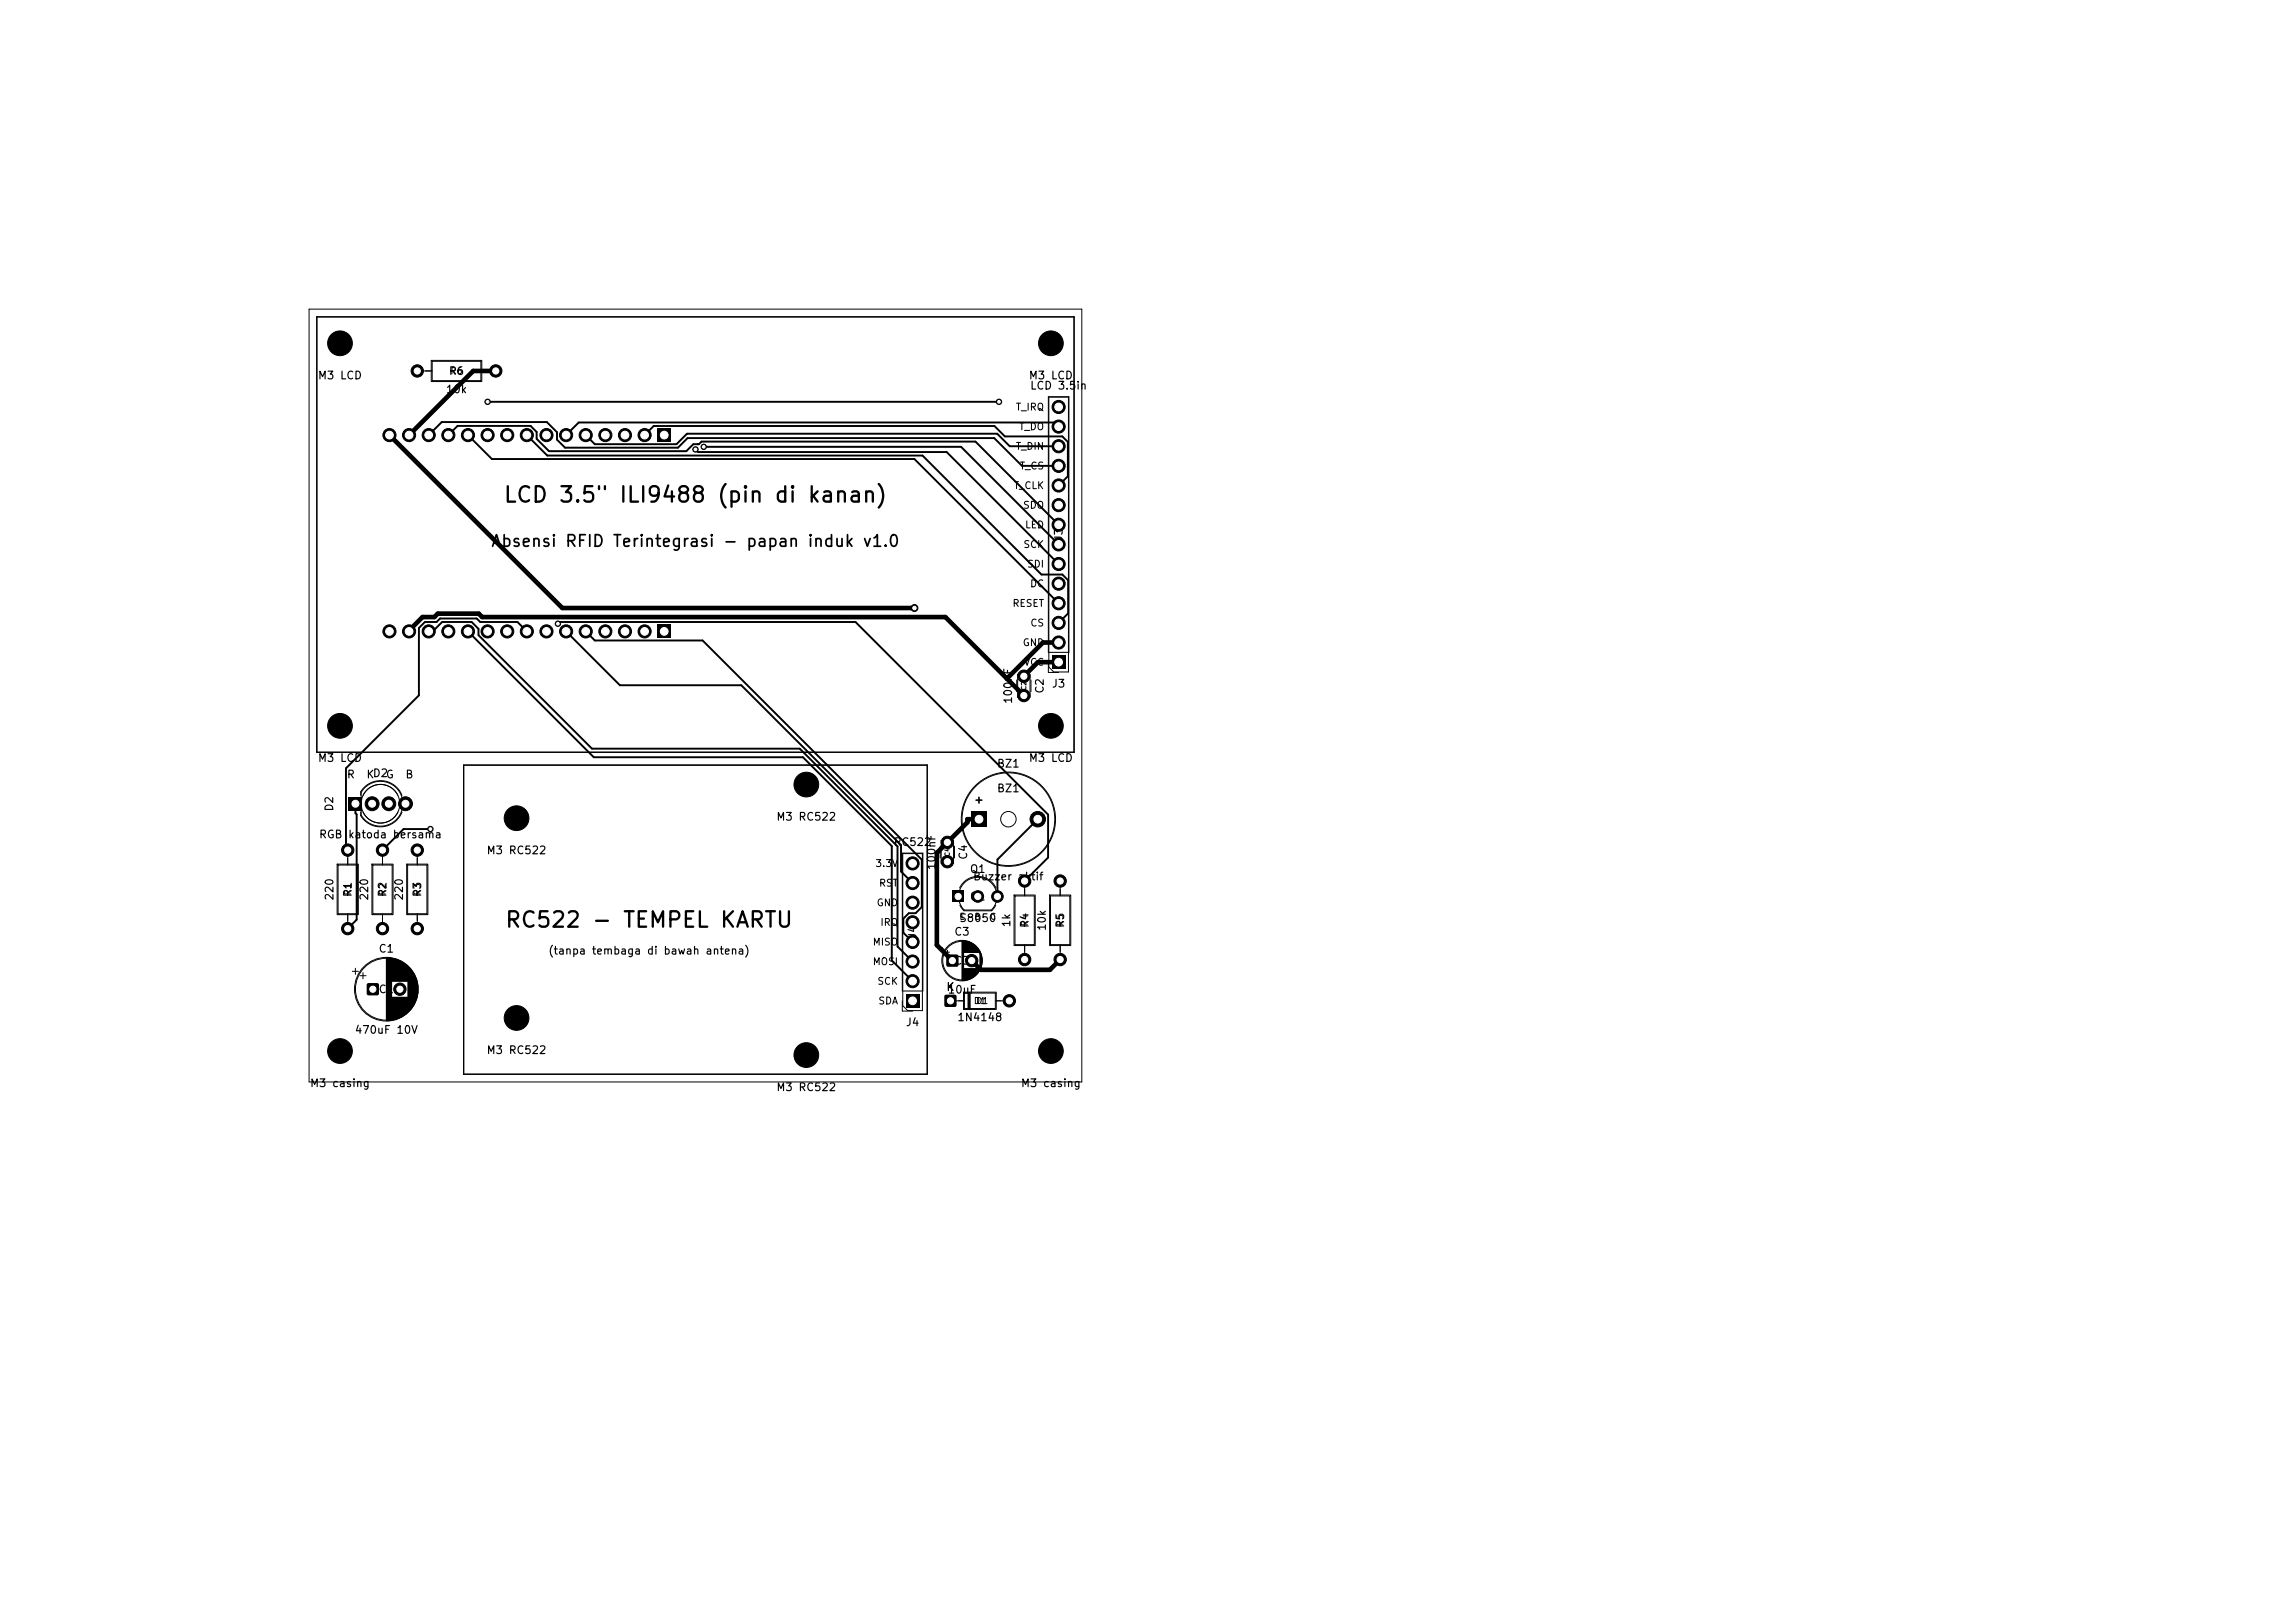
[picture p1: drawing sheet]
<svg xmlns="http://www.w3.org/2000/svg" width="297mm" height="210mm" viewBox="0 0 297 210" stroke-linecap="round" stroke-linejoin="round" font-family="sans-serif">
<defs><g id="words">
<g font-size="2">
<text x="65" y="65.5">LCD 3.5&quot; ILI9488 (pin di kanan)</text>
<text x="65.2" y="120.5">RC522 - TEMPEL KARTU</text>
</g>
<text font-size="1.5" x="63.5" y="71.1">Absensi RFID Terintegrasi - papan induk v1.0</text>
<g font-size="1">
<text x="41.1" y="49.3">M3 LCD</text>
<text x="57.6" y="51.1">10k</text>
<text x="58" y="48.8">R6</text>
<text x="133.1" y="49.3">M3 LCD</text>
<text x="133.2" y="50.6">LCD 3.5in</text>
<text x="137.8" y="70.1" transform="rotate(-90 137.8 70.1)">J3</text>
<text x="135.3" y="89.8" transform="rotate(-90 135.3 89.8)">C2</text>
<text x="136" y="89.2">J3</text>
<text x="131.2" y="91.2" transform="rotate(-90 131.2 91.2)">100nF</text>
<text x="41.1" y="98.8">M3 LCD</text>
<text x="44.8" y="101">R</text>
<text x="47.3" y="101">KD2G</text>
<text x="52.4" y="101">B</text>
<text x="128.9" y="99.6">BZ1</text>
<text x="133.1" y="98.8">M3 LCD</text>
<text x="43.4" y="105.1" transform="rotate(-90 43.4 105.1)">D2</text>
<text x="100.4" y="106.4">M3 RC522</text>
<text x="126" y="104.2">+</text>
<text x="128.9" y="102.8">BZ1</text>
<text x="41.2" y="108.7">RGB</text>
<text x="45" y="108.7">katoda bersama</text>
<text x="62.9" y="110.8">M3 RC522</text>
<text x="115.6" y="109.7">RC522</text>
<text x="121.3" y="112.7" transform="rotate(-90 121.3 112.7)">100nF</text>
<text x="125.4" y="111.3" transform="rotate(-90 125.4 111.3)">C4</text>
<text x="125.4" y="113.2">Q1</text>
<text x="43.4" y="116.6" transform="rotate(-90 43.4 116.6)">220</text>
<text x="45.8" y="116.2" transform="rotate(-90 45.8 116.2)">R1</text>
<text x="47.9" y="116.6" transform="rotate(-90 47.9 116.6)">220</text>
<text x="50.3" y="116.2" transform="rotate(-90 50.3 116.2)">R2</text>
<text x="52.4" y="116.6" transform="rotate(-90 52.4 116.6)">220</text>
<text x="54.8" y="116.2" transform="rotate(-90 54.8 116.2)">R3</text>
<text x="124.1" y="119.5">S8050</text>
<text x="125.4" y="116.8">Q1</text>
<text x="125.9" y="114.2">Buzzer aktif</text>
<text x="48.9" y="123.5">C1</text>
<text x="70.9" y="123.8">(tanpa tembaga di bawah antena)</text>
<text x="118.9" y="121.6" transform="rotate(-90 118.9 121.6)">J4</text>
<text x="123.4" y="121.3">C3</text>
<text x="123.4" y="125.1">C3</text>
<text x="131" y="120.1" transform="rotate(-90 131 120.1)">1k</text>
<text x="133.4" y="120.2" transform="rotate(-90 133.4 120.2)">R4</text>
<text x="135.6" y="120.5" transform="rotate(-90 135.6 120.5)">10k</text>
<text x="138" y="120.2" transform="rotate(-90 138 120.2)">R5</text>
<text x="48.9" y="128.8">C1</text>
<text x="122.4" y="128.5">K</text>
<text x="122.6" y="128.8">10uF</text>
<text x="45.8" y="134">470uF 10V</text>
<text x="62.9" y="136.6">M3 RC522</text>
<text x="117.1" y="133">J4</text>
<text x="123.8" y="132.4">1N4148</text>
<text x="134.4" y="136.8">H10</text>
<text x="40" y="140.9">M3 casing</text>
<text x="100.4" y="141.4">M3 RC522</text>
<text x="132" y="140.9">M3 casing</text>
</g>
<g font-size=".9">
<text x="131.4" y="53.3">T_IRQ</text>
<text x="131.4" y="58.4">T_DIN</text>
<text x="131.8" y="55.9">T_DO</text>
<text x="131.1" y="63.5">T_CLK</text>
<text x="131.9" y="61">T_CS</text>
<text x="132.3" y="66">SDO</text>
<text x="132.4" y="71.1">SCK</text>
<text x="132.6" y="68.6">LED</text>
<text x="132.8" y="73.7">SDI</text>
<text x="133.2" y="76.2">DC</text>
<text x="130.9" y="78.7">RESET</text>
<text x="132.3" y="83.8">GND</text>
<text x="133.3" y="81.3">CS</text>
<text x="132.4" y="86.4">VCC</text>
<text x="113.2" y="112.4">3.3V</text>
<text x="113.4" y="117.5">GND</text>
<text x="113.7" y="114.9">RST</text>
<text x="112.9" y="122.6">MISO</text>
<text x="112.9" y="125.1">MOSI</text>
<text x="113.8" y="120">IRQ</text>
<text x="113.5" y="127.6">SCK</text>
<text x="113.6" y="130.2">SDA</text>
</g>
<g font-size=".8">
<text x="124.1" y="119.2">E</text>
<text x="126" y="119.2">B</text>
<text x="128" y="119.2">C</text>
<text x="125.9" y="130.1">D1</text>
</g>
<g font-size=".6">
<text x="133" y="89.4" transform="rotate(-90 133 89.4)">C2</text>
<text x="123.1" y="110.9" transform="rotate(-90 123.1 110.9)">C4</text>
</g>
</g></defs>
<g fill="none" stroke="#000" stroke-width=".13">
<path d="M40 40h100v100h-100zM54 48h1.9M55.8 46.6h6.5v2.8h-6.5zM55.9 46.7h6.3v2.6h-6.3zM62.2 48h2M135.7 51.3h2.6v33.1h-2.6zM135.7 51.4h2.6v35.6h-1.9l-.7-.7zM131.6 88v1.5M131.7 87.3h1.6v3h-1.6zM133.4 88v1.5M135.7 85.7v1.3h1.3M43.6 111.8h2.8v6.6h-2.8z"/>
<path d="M43.7 111.9h2.6v6.3h-2.6zM45 110v1.9M45 118.2v2M46.7 105.1a1.35 1.35 0 0 0 .7 1.2 2.99 2.99 0 0 0 4.6-1.2M47 105.1a2.5 2.5 0 0 0 2.2 1.4 2.5 2.5 0 0 0 2.3-1.4M47.2 102a2.9 2.9 0 0 1 4.2 .1 2.9 2.9 0 0 1-.5 4.3 2.9 2.9 0 0 1-4.2-.9v-3zM48.1 111.8h2.8v6.6h-2.8zM48.3 111.9h2.4v6.3h-2.4zM49.5 110v1.9M49.5 118.2v2M51.5 102.9a2.5 2.5 0 0 0-2.3-1.4 2.5 2.5 0 0 0-2.2 1.4M52 102.9a2.99 2.99 0 0 0-2.5-1.9 2.99 2.99 0 0 0-2.8 1.5v.4"/>
<path d="M52.6 111.8h2.8v6.6h-2.8zM52.7 111.9h2.6v6.3h-2.6zM54 110v1.9M54 118.2v2M116.8 110.4h2.6v17.8h-2.6zM116.8 110.5h2.6v20.3h-1.9l-.7-.7zM121.7 109.5v1.5M121.8 108.8h1.6v3h-1.6zM123.5 109.5v1.5M124.2 114.9a2.6 2.6 0 0 1 2.3-1.5 2.6 2.6 0 0 1 2.4 1.5M124.2 117.1l.5 .7 3.6 .1 .6-.8M128.3 117.8h-3.5a2.48 2.48 0 0 1 0-3.6 2.48 2.48 0 0 1 3.5 0 2.48 2.48 0 0 1 0 3.6"/>
<path d="M131.2 115.8h2.8v6.6h-2.8zM131.4 115.9h2.5v6.3h-2.5zM132.6 114v1.9M135.8 115.8h2.8v6.6h-2.8zM135.9 115.9h2.6v6.3h-2.6zM137.2 114v1.9M45.6 125.7h.8M46 125.3v.8M46.6 126.3h.8M47 125.9v.8M50 123.9v8.2M50.1 123.9v8.2"/>
<path d="M50.2 123.9v8.2M50.3 123.9v8.2M50.4 123.9v8.2M50.5 123.9v8.2M50.5 124v8M50.6 124v8M50.7 124v8M50.7 124v3M50.7 129v3M50.8 124v3M50.8 129v3M50.9 124v3"/>
<path d="M50.9 129v3M51 124v3M51 129v3M51 124.1v2.9M51 129v2.9M51.1 124.1v2.9M51.1 129v2.9M51.2 124.1v2.9M51.2 129v2.9M51.3 124.1v2.9M51.3 129v2.9M51.4 124.2v2.8"/>
<path d="M51.4 129v2.8M51.5 124.2v2.8M51.5 129v2.8M51.6 124.2v2.8M51.6 129v2.8M51.6 124.3v2.7M51.6 129v2.7M51.7 124.3v2.7M51.7 129v2.7M51.8 124.3v2.7M51.8 129v2.7M51.8 124.4v2.6"/>
<path d="M51.8 129v2.6M51.9 124.4v2.6M51.9 129v2.6M52 124.4v2.6M52 129v2.6M52 124.5v2.5M52 129v2.5M52.1 124.5v2.5M52.1 129v2.5M52.2 124.5v2.5M52.2 129v2.5M52.2 124.6v2.4"/>
<path d="M52.2 129v2.4M52.3 124.6v2.4M52.3 129v2.4M52.4 124.7v2.3M52.4 129v2.3M52.5 124.8v2.2M52.5 129v2.3M52.5 129v2.2M52.6 124.8v2.2M52.6 129v2.2M52.6 124.9v2.1M52.6 129v2.1"/>
<path d="M52.7 124.9v2.1M52.7 129v2.1M52.8 125v2M52.8 129v2M52.8 125v6M52.8 125.1v5.8M52.9 125.1v5.8M53 125.2v5.6M53 125.3v5.4M53.1 125.3v5.4M53.2 125.4v5.2M53.2 125.5v5"/>
<path d="M53.3 125.5v5M53.3 125.6v4.8M53.4 125.7v4.6M53.4 125.8v4.4M53.5 125.8v4.4M53.5 125.9v4.2M53.6 126v4M53.6 126.1v3.8M53.7 126.2v3.6M53.7 126.3v3.4M53.8 126.4v3.2M53.8 126.5v3"/>
<path d="M53.9 126.7v2.6M53.9 126.8v2.4M54 126.9v2.2M54 127.1v1.8M54 127.2v1.6M54.1 127.5v1M116.8 129.5v1.3h1.3M121.7 122.8h.5M121.9 122.6v.5M122.4 123.2h.5M122.6 123v.5M123 129.5h1.8"/>
<path d="M124.5 121.7v5.2M124.6 121.7v5.2M124.7 121.7v5.2M124.7 128.4h4.2v2.2h-4.2zM124.7 121.7v1.6M124.7 125.3v1.6M124.8 121.7v1.6M124.8 125.3v1.6M124.8 128.5h4v2h-4zM124.9 121.7v1.6M124.9 125.3v1.6M124.9 121.8v1.5"/>
<path d="M124.9 125.3v1.5M125 121.8v1.5M125 125.3v1.5M125.1 121.8v1.5M125.1 125.3v1.5M125.2 121.8v1.5M125.2 125.3v1.5M125.3 121.8v1.5M125.3 125.3v1.5M125.3 128.4v2.2M125.3 121.9v1.4M125.3 125.3v1.4"/>
<path d="M125.4 121.9v1.4M125.4 125.3v1.4M125.4 128.4v2.2M125.5 121.9v1.4M125.5 125.3v1.4M125.5 128.5v2M125.5 128.4v2.2M125.6 122v1.3M125.6 125.3v1.3M125.7 122v1.3M125.7 125.3v1.3M125.8 122.1v1.2"/>
<path d="M125.8 125.3v1.2M125.9 122.1v1.2M125.9 125.3v1.2M125.9 122.2v1.1M125.9 125.3v1.1M126 122.2v1.1M126 125.3v1.1M126.1 122.2v1.1M126.1 125.3v1.1M126.1 122.3v1M126.1 125.3v1M126.2 122.3v1"/>
<path d="M126.2 125.3v1M126.2 122.4v.9M126.2 125.3v.9M126.3 122.4v.9M126.3 125.3v.9M126.3 122.5v.8M126.3 125.3v.8M126.4 122.5v.8M126.4 125.3v.8M126.4 122.6v.7M126.4 125.3v.7M126.5 122.6v.7"/>
<path d="M126.5 125.3v.7M126.5 122.7v.6M126.5 125.3v.6M126.6 122.7v.6M126.6 125.3v.6M126.6 122.8v.5M126.6 125.3v.5M126.7 122.9v.4M126.7 125.3v.4M126.7 123v.3M126.7 125.3v.3M126.8 123v.3"/>
<path d="M126.8 125.3v.3M126.8 123.1v2.4M126.9 123.2v2.2M126.9 123.3v2M126.9 123.4v1.8M127 123.5v1.6M127 123.6v1.4M127.1 123.8v1M127.1 124v.6M128.8 129.5h1.8M132.6 122.2v2M137.2 122.2v2"/>
<circle cx="49.2" cy="104" r="2.5"/>
<circle cx="130.5" cy="106" r="6"/>
<circle cx="130.5" cy="106" r="6.1"/>
<circle cx="130.5" cy="106" r="1"/>
<circle cx="50" cy="128" r="4.1"/>
<circle cx="50" cy="128" r="4"/>
<circle cx="124.5" cy="124.3" r="2.5"/>
<circle cx="124.5" cy="124.3" r="2.62"/>
</g>
<path d="M41 41h98v56.3h-98zM60 99h60v40h-60z" fill="none" stroke="#000" stroke-width=".15"/>
<path d="M85.1 55.5h1.7v1.7h-1.7zM85.1 80.9h1.7v1.7h-1.7zM136.2 84.8h1.6v1.7h-1.6zM45.1 103.1h1.8v1.8h-1.8zM123.2 115.3h1.5v1.5h-1.5zM125.7 105h2v2h-2zM47.5 127.3l.2-.1 1.3 .1v.2v1.2l-.2 .1-1.3-.1-.1-.1zM117.2 128.7h1.7v1.7h-1.7zM122.3 128.8l.1-.1 1.3 .1 .1 .2-.1 1.2-.2 .1-1.2-.1-.1-.1zM122.5 123.6l.2-.1 1.3 .1v.2v1.2l-.2 .1-1.3-.1-.1-.1z" fill="#000"/>
<g fill="#000" stroke="#000" stroke-width=".13">
<circle cx="44" cy="44.4" r="1.6"/>
<circle cx="50.4" cy="56.3" r=".85"/>
<circle cx="52.9" cy="56.3" r=".85"/>
<circle cx="54" cy="48" r=".8"/>
<circle cx="55.5" cy="56.3" r=".85"/>
<circle cx="58" cy="56.3" r=".85"/>
<circle cx="60.6" cy="56.3" r=".85"/>
<circle cx="63.1" cy="52" r=".35"/>
<circle cx="63.1" cy="56.3" r=".85"/>
<circle cx="64.2" cy="48" r=".8"/>
<circle cx="65.6" cy="56.3" r=".85"/>
<circle cx="68.2" cy="56.3" r=".85"/>
<circle cx="70.7" cy="56.3" r=".85"/>
<circle cx="73.3" cy="56.3" r=".85"/>
<circle cx="75.8" cy="56.3" r=".85"/>
<circle cx="78.3" cy="56.3" r=".85"/>
<circle cx="80.9" cy="56.3" r=".85"/>
<circle cx="83.4" cy="56.3" r=".85"/>
<circle cx="90" cy="58.2" r=".35"/>
<circle cx="91.1" cy="57.8" r=".35"/>
<circle cx="129.3" cy="52" r=".35"/>
<circle cx="136" cy="44.4" r="1.6"/>
<circle cx="137" cy="57.7" r=".85"/>
<circle cx="137" cy="55.2" r=".85"/>
<circle cx="137" cy="52.7" r=".85"/>
<circle cx="118.3" cy="78.7" r=".45"/>
<circle cx="137" cy="65.4" r=".85"/>
<circle cx="137" cy="62.8" r=".85"/>
<circle cx="137" cy="70.4" r=".85"/>
<circle cx="137" cy="67.9" r=".85"/>
<circle cx="137" cy="60.3" r=".85"/>
<circle cx="137" cy="78.1" r=".85"/>
<circle cx="137" cy="75.5" r=".85"/>
<circle cx="137" cy="73" r=".85"/>
<circle cx="44" cy="93.9" r="1.6"/>
<circle cx="50.4" cy="81.7" r=".85"/>
<circle cx="52.9" cy="81.7" r=".85"/>
<circle cx="55.5" cy="81.7" r=".85"/>
<circle cx="58" cy="81.7" r=".85"/>
<circle cx="60.6" cy="81.7" r=".85"/>
<circle cx="63.1" cy="81.7" r=".85"/>
<circle cx="65.6" cy="81.7" r=".85"/>
<circle cx="68.2" cy="81.7" r=".85"/>
<circle cx="70.7" cy="81.7" r=".85"/>
<circle cx="72.2" cy="80.7" r=".35"/>
<circle cx="73.3" cy="81.7" r=".85"/>
<circle cx="75.8" cy="81.7" r=".85"/>
<circle cx="78.3" cy="81.7" r=".85"/>
<circle cx="80.9" cy="81.7" r=".85"/>
<circle cx="83.4" cy="81.7" r=".85"/>
<circle cx="132.5" cy="87.5" r=".8"/>
<circle cx="132.5" cy="90" r=".8"/>
<circle cx="136" cy="93.9" r="1.6"/>
<circle cx="137" cy="80.6" r=".85"/>
<circle cx="137" cy="83.1" r=".85"/>
<circle cx="45" cy="110" r=".8"/>
<circle cx="48.2" cy="104" r=".9"/>
<circle cx="49.5" cy="110" r=".8"/>
<circle cx="50.3" cy="104" r=".9"/>
<circle cx="52.5" cy="104" r=".9"/>
<circle cx="54" cy="110" r=".8"/>
<circle cx="55.7" cy="107.3" r=".35"/>
<circle cx="66.8" cy="105.9" r="1.6"/>
<circle cx="104.4" cy="101.5" r="1.6"/>
<circle cx="118.1" cy="111.7" r=".85"/>
<circle cx="118.1" cy="119.3" r=".85"/>
<circle cx="118.1" cy="114.3" r=".85"/>
<circle cx="118.1" cy="116.8" r=".85"/>
<circle cx="122.6" cy="111.5" r=".8"/>
<circle cx="122.6" cy="109" r=".8"/>
<circle cx="126.5" cy="116" r=".75"/>
<circle cx="129.1" cy="116" r=".75"/>
<circle cx="132.6" cy="114" r=".8"/>
<circle cx="134.3" cy="106" r="1"/>
<circle cx="137.2" cy="114" r=".8"/>
<circle cx="44" cy="136" r="1.6"/>
<circle cx="45" cy="120.2" r=".8"/>
<circle cx="49.5" cy="120.2" r=".8"/>
<circle cx="51.8" cy="128" r=".8"/>
<circle cx="54" cy="120.2" r=".8"/>
<circle cx="66.9" cy="131.7" r="1.6"/>
<circle cx="104.4" cy="136.5" r="1.6"/>
<circle cx="118.1" cy="121.9" r=".85"/>
<circle cx="118.1" cy="124.4" r=".85"/>
<circle cx="118.1" cy="127" r=".85"/>
<circle cx="125.7" cy="124.3" r=".8"/>
<circle cx="130.6" cy="129.5" r=".8"/>
<circle cx="132.6" cy="124.2" r=".8"/>
<circle cx="136" cy="136" r="1.6"/>
<circle cx="137.2" cy="124.2" r=".8"/>
</g>
<path d="M50.4 56.3l22.4 22.4h45.5M64.2 48h-3l-8.3 8.3M52.9 81.7v-.1l1.8-1.8h1.5l.5-.4h5.3l.4 .4h59.9l10.2 10.2M137 85.7h-2.7l-1.8 1.8M137 83.1h-2l-4.7 4.7M126.7 106h-1.5v.4l-4 4v11.9l2 2M137.2 124.2l-1.3 1.3h-9l-1.1-1.2" fill="none" stroke="#000" stroke-width=".6"/>
<g fill="none" stroke="#000" stroke-width=".25">
<path d="M55.5 56.3l1.7-1.7h13.6l1.3 1.3v1l1 1h14.6l1.3-1.2h39.7l3.6 3.6h4.7M58 56.3l1.2-1.2h9.5l.7 .8v.9l1.6 1.6h17.8l.9-.9h.8l.3-.4h35.4l10.8 10.8M60.6 56.3l3.1 3.1h54.6l18.7 18.7M63.1 52h66.2M68.2 56.3l2.6 2.6h48.6l15.4 15.4h2.7l.7 .8v4.3l-1.2 1.2M75.8 56.3l1.2 1.2h10.5l1.4-1.4h40.2l1.6 1.6h6.3M83.4 56.3l1.2-1.2h44.1l1.3 1.4h7.5l.7 .7v4.4l-1.2 1.2M90 58.2l.3 .3h32.2l14.5 14.5M90.3 57.5h.1M91.1 57.8h33.3l12.6 12.6M137 55.2l-.5-.5h-61.6l-1.6 1.6M55.5 81.7h.5l1.2-1.2h3.8l.9 .9v.8l14.7 14.7h26.9l12.7 12.6v13l1.9 1.9"/>
<path d="M60.6 81.7l16.2 16.3h27.1l11.5 11.5v14.8l2.7 2.7M68.2 81.7l-1.2-1.2h-4.9l-.4-.5h-4.8l-.4 .5h-1.5l-.8 .8v8.7l-9.4 9.4v10.4l.2 .2M72.2 80.7l.2-.2h38.3l24.9 24.9v5.6l-3 3M73.3 81.7l6.9 7h15.7l20.7 20.6v3.5l1.5 1.5M75.8 81.7l1.2 1.2h13.9l28.4 28.3v6.2l-.8 .8h-.9l-.7 .7v1.8l1.2 1.2M46 104v1.2l.2 .2v13.6l-1.2 1.2M55.7 107.3h-3.5l-2.7 2.7M134.3 106l-5.2 5.2v4.8"/>
</g>
<g fill="#fff" stroke="#fff" stroke-width=".13">
<circle cx="118.3" cy="78.7" r=".23"/>
<circle cx="72.2" cy="80.7" r=".17"/>
<circle cx="129.3" cy="52" r=".17"/>
<circle cx="63.1" cy="52" r=".17"/>
<circle cx="90" cy="58.2" r=".18"/>
<circle cx="91.1" cy="57.8" r=".17"/>
<circle cx="55.7" cy="107.3" r=".17"/>
<circle cx="126.7" cy="106" r=".5"/>
<circle cx="134.3" cy="106" r=".5"/>
<circle cx="132.6" cy="114" r=".4"/>
<circle cx="132.6" cy="124.2" r=".4"/>
<circle cx="122.6" cy="109" r=".4"/>
<circle cx="122.6" cy="111.5" r=".4"/>
<circle cx="123.2" cy="124.3" r=".4"/>
<circle cx="125.8" cy="124.3" r=".4"/>
<circle cx="118.1" cy="129.5" r=".5"/>
<circle cx="118.1" cy="127" r=".5"/>
<circle cx="118.1" cy="124.4" r=".5"/>
<circle cx="118.1" cy="121.9" r=".5"/>
<circle cx="118.1" cy="119.3" r=".5"/>
<circle cx="118.1" cy="116.8" r=".5"/>
<circle cx="118.1" cy="114.3" r=".5"/>
<circle cx="118.1" cy="111.7" r=".5"/>
<circle cx="123" cy="129.5" r=".4"/>
<circle cx="130.6" cy="129.5" r=".4"/>
<circle cx="45" cy="110" r=".4"/>
<circle cx="45" cy="120.2" r=".4"/>
<circle cx="137" cy="85.7" r=".5"/>
<circle cx="137" cy="83.1" r=".5"/>
<circle cx="137" cy="80.6" r=".5"/>
<circle cx="137" cy="78.1" r=".5"/>
<circle cx="137" cy="75.5" r=".5"/>
<circle cx="137" cy="73" r=".5"/>
<circle cx="137" cy="70.4" r=".5"/>
<circle cx="137" cy="67.9" r=".5"/>
<circle cx="137" cy="65.4" r=".5"/>
<circle cx="137" cy="62.8" r=".5"/>
<circle cx="137" cy="60.3" r=".5"/>
<circle cx="137" cy="57.7" r=".5"/>
<circle cx="137" cy="55.2" r=".5"/>
<circle cx="137" cy="52.7" r=".5"/>
<circle cx="48.3" cy="128" r=".4"/>
<circle cx="51.7" cy="128" r=".4"/>
<circle cx="124" cy="116" r=".4"/>
<circle cx="126.5" cy="116" r=".4"/>
<circle cx="129.1" cy="116" r=".4"/>
<circle cx="54" cy="110" r=".4"/>
<circle cx="54" cy="120.2" r=".4"/>
<circle cx="132.5" cy="87.5" r=".4"/>
<circle cx="132.5" cy="90" r=".4"/>
<circle cx="54" cy="48" r=".4"/>
<circle cx="64.2" cy="48" r=".4"/>
<circle cx="137.2" cy="114" r=".4"/>
<circle cx="137.2" cy="124.2" r=".4"/>
<circle cx="49.5" cy="110" r=".4"/>
<circle cx="49.5" cy="120.2" r=".4"/>
<circle cx="46" cy="104" r=".45"/>
<circle cx="48.2" cy="104" r=".45"/>
<circle cx="50.3" cy="104" r=".45"/>
<circle cx="52.5" cy="104" r=".45"/>
<circle cx="86" cy="81.7" r=".5"/>
<circle cx="83.4" cy="81.7" r=".5"/>
<circle cx="80.9" cy="81.7" r=".5"/>
<circle cx="78.3" cy="81.7" r=".5"/>
<circle cx="75.8" cy="81.7" r=".5"/>
<circle cx="73.3" cy="81.7" r=".5"/>
<circle cx="70.7" cy="81.7" r=".5"/>
<circle cx="68.2" cy="81.7" r=".5"/>
<circle cx="65.6" cy="81.7" r=".5"/>
<circle cx="63.1" cy="81.7" r=".5"/>
<circle cx="60.6" cy="81.7" r=".5"/>
<circle cx="58" cy="81.7" r=".5"/>
<circle cx="55.5" cy="81.7" r=".5"/>
<circle cx="52.9" cy="81.7" r=".5"/>
<circle cx="50.4" cy="81.7" r=".5"/>
<circle cx="86" cy="56.3" r=".5"/>
<circle cx="83.4" cy="56.3" r=".5"/>
<circle cx="80.9" cy="56.3" r=".5"/>
<circle cx="78.3" cy="56.3" r=".5"/>
<circle cx="75.8" cy="56.3" r=".5"/>
<circle cx="73.3" cy="56.3" r=".5"/>
<circle cx="70.7" cy="56.3" r=".5"/>
<circle cx="68.2" cy="56.3" r=".5"/>
<circle cx="65.6" cy="56.3" r=".5"/>
<circle cx="63.1" cy="56.3" r=".5"/>
<circle cx="60.6" cy="56.3" r=".5"/>
<circle cx="58" cy="56.3" r=".5"/>
<circle cx="55.5" cy="56.3" r=".5"/>
<circle cx="52.9" cy="56.3" r=".5"/>
<circle cx="50.4" cy="56.3" r=".5"/>
</g>
<use href="#words"/>
</svg>
